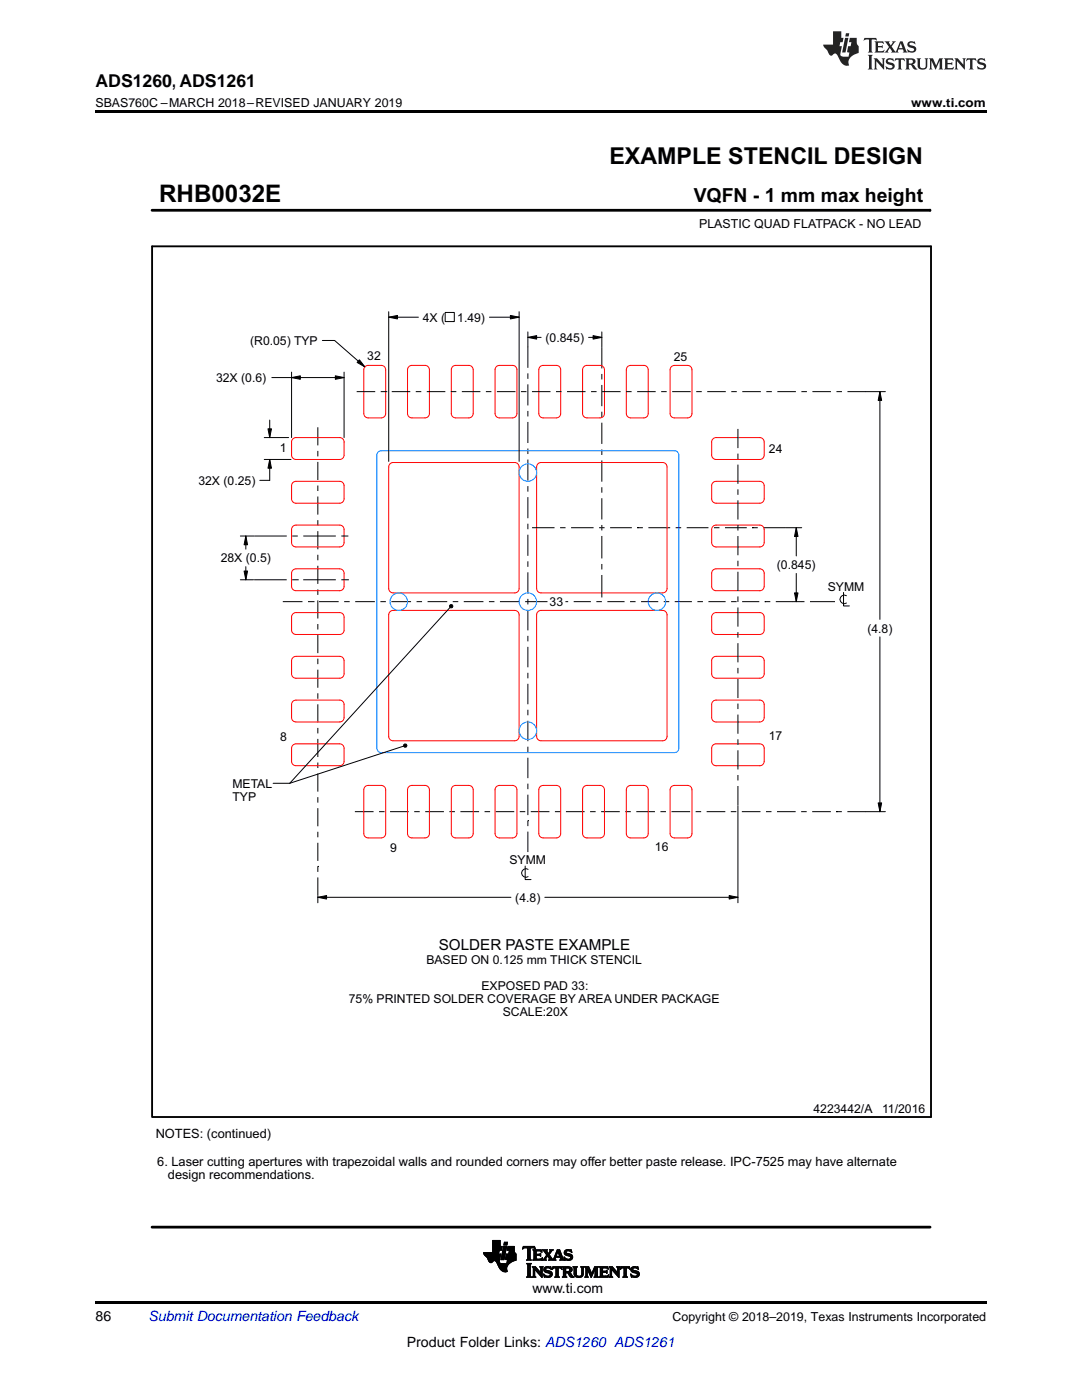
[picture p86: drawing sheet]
<svg xmlns="http://www.w3.org/2000/svg" width="216mm" height="279mm" viewBox="0 0 216 279" stroke-linecap="round" stroke-linejoin="round" font-family="sans-serif">
<defs><g id="words">
<text font-size="4.8" x="31.7" y="40.2">RHB0032E</text>
<text font-size="4.6" x="121.6" y="32.8">EXAMPLE STENCIL DESIGN</text>
<text font-size="3.9" x="138.4" y="40.2">VQFN - 1 mm max height</text>
<text font-size="3.5" x="19" y="17.3">ADS1260, ADS1261</text>
<text font-size="3" x="87.6" y="189.6">SOLDER PASTE EXAMPLE</text>
<g font-size="2.8">
<text x="106.3" y="258">www.ti.com</text>
<text x="19" y="263.6">86</text>
<text x="81.2" y="268.9">Product Folder Links: ADS1260 ADS1261</text>
</g>
<text font-size="2.8" fill="#0000c8" x="29.6" y="263.6">Submit Documentation Feedback</text>
<g font-size="2.6">
<text x="31.1" y="227.1">NOTES: (continued)</text>
<text x="31.4" y="232.6">6. Laser cutting apertures with trapezoidal walls and rounded corners may offer better paste release. IPC-7525 may have alternate</text>
<text x="33.5" y="235.4">design recommendations.</text>
</g>
<g font-size="2.5">
<text x="19" y="21.4">SBAS760C –MARCH 2018–REVISED JANUARY 2019</text>
<text x="181.8" y="21.4">www.ti.com</text>
<text x="139.5" y="45.5">PLASTIC QUAD FLATPACK - NO LEAD</text>
<text x="134.2" y="263.6">Copyright © 2018–2019, Texas Instruments Incorporated</text>
</g>
<g font-size="2.4">
<text x="84.4" y="64.2">4X (</text>
<text x="91.2" y="64.2">1.49)</text>
<text x="49.9" y="68.8">(R0.05) TYP</text>
<text x="73.3" y="71.8">32</text>
<text x="108.8" y="68.2">(0.845)</text>
<text x="134.5" y="72">25</text>
<text x="43.1" y="76.2">32X (0.6)</text>
<text x="55.8" y="90.3">1</text>
<text x="153.4" y="90.4">24</text>
<text x="39.6" y="96.7">32X (0.25)</text>
<text x="44" y="112.2">28X (0.5)</text>
<text x="155" y="113.6">(0.845)</text>
<text x="165.2" y="117.9">SYMM</text>
<text x="109.7" y="120.9">33</text>
<text x="173.1" y="126.2">(4.8)</text>
<text x="55.9" y="147.9">8</text>
<text x="153.4" y="147.8">17</text>
<text x="46.4" y="157.2">METAL</text>
<text x="46.4" y="159.8">TYP</text>
<text x="77.8" y="170">9</text>
<text x="101.6" y="172.5">SYMM</text>
<text x="130.7" y="169.9">16</text>
<text x="102.8" y="180">(4.8)</text>
<text x="85.1" y="192.3">BASED ON 0.125 mm THICK STENCIL</text>
<text x="96.1" y="197.5">EXPOSED PAD 33:</text>
<text x="69.6" y="200.1">75% PRINTED SOLDER COVERAGE BY AREA UNDER PACKAGE</text>
<text x="100.3" y="202.8">SCALE:20X</text>
<text x="162.3" y="222.1">4223442/A</text>
<text x="176" y="222.1">11/2016</text>
</g>
</g></defs>
<g fill="#000">
<path d="M19 22h177.8v.5h-177.8zM58.2 75.4l1.7-.4v.7zM66.9 75l1.8 .4-1.8 .3zM71.7 71.8l1.1 1.4-1.5-.9zM77.6 63.3l1.7-.3v.7zM101.8 63l1.8 .3-1.8 .4zM105.3 67.3l1.8-.3v.7zM118.3 67l1.8 .3-1.8 .4zM175.6 78.2l.3 1.7h-.7zM53.8 91.7l.4 1.7h-.7zM53.5 85.6h.7l-.4 1.7zM49.1 107l.3 1.7h-.7z"/>
<path d="M48.7 114h.7l-.3 1.7zM158.9 105.3l.3 1.8h-.7zM89.7 120.8l.3-.2 .2 .1 .2 .3-.2 .3h-.2l-.3-.2zM158.5 118.3h.7l-.3 1.8zM80.5 148.6l.3-.1h.3l.1 .3-.1 .3h-.3l-.3-.1zM63.4 179.1l1.8-.4v.7zM145.5 178.7l1.7 .4-1.7 .3zM175.2 160.2h.7l-.3 1.8zM19 259.7h177.8v.5h-177.8z"/>
</g>
<g fill="none" stroke="#000" stroke-width=".2">
<path d="M30.3 42h155.3M185.6 41.7v.5M54.2 75.4h14.5M58.2 75.4l1.7-.4v.7zM58.2 74.3v13M64.3 67.9h2.5l6 5.3M66.9 75l1.8 .4-1.8 .3zM68.7 74.3v13M71.2 78.2h3.7M71.7 71.8l1.1 1.4-1.5-.9zM76 78.2h1.1M77.1 78.2h.1"/>
<path d="M77.6 63.3l1.7-.3v.7zM77.6 62.2v29.9M77.6 63.3h5.9M78.2 78.2h3.7M83 78.2h1.1M85.2 78.2h3.7M88.8 62.4h1.9v1.8h-1.9zM90 78.2h1.1M92.2 78.2h3.7M97 78.2h1.1M97.7 63.3h5.9M99.2 78.2h3.7"/>
<path d="M101.8 63l1.8 .3-1.8 .4zM103.6 62.2v29.9M103.9 78.2h1.1M105.3 67.3l1.8-.3v.7zM105.3 66.2v7.2M105.3 74.5v1.1M105.3 76.7v4.2M105.3 67.3h2.7M106.1 78.2h3.7M110.9 78.2h1.1M113.1 78.2h3.7M117.4 67.3h2.7"/>
<path d="M117.9 78.2h1.1M118.3 67l1.8 .3-1.8 .4zM120.1 66.2v3M120.1 69.3v4.2M120.1 74.6v1.1M120.1 76.8v4.3M120.1 78.2h3.7M124.9 78.2h1.1M127.1 78.2h3.7M131.9 78.2h1.1M134.1 78.2h3.7M138.9 78.2h1.1"/>
<path d="M141.1 78.2h3.7M145.9 78.2h1.1M148.1 78.2h3.7M152.9 78.2h1.1M155.1 78.2h3.7M159.9 78.2h1.1M162.1 78.2h3.7M166.9 78.2h1.1M169.1 78.2h7.6M175.6 78.2l.3 1.7h-.7zM175.6 78.2v45.4M52.7 91.7h5.4"/>
<path d="M52.7 87.3h4.9M53.5 85.6h.7l-.4 1.7zM53.8 91.7l.4 1.7h-.7zM53.8 83.8v3.5M53.8 91.7v4.2h-2M63.4 85.3v3.6M63.4 90v1.1M63.4 92.2v3.6M63.4 96.9v1.1M63.4 99.1v3.6M105.3 82v1.1M105.3 84.2v4.2"/>
<path d="M105.3 89.5v1.1M105.3 91.7v4.2M105.3 97v1.1M105.3 99.2v4.2M120.1 82.2v1.1M120.1 84.4v4.2M120.1 89.7v1.1M120.1 91.9v4.2M120.1 97.2v1.1M120.1 99.4v4.3M147.2 85.6v3.8M147.2 90.5v1.1"/>
<path d="M147.2 92.7v3.9M147.2 97.7v1.1M147.2 99.9v3.8M48 115.7h2.6M48 107h2.6M48.7 114h.7l-.3 1.7zM49.1 107l.3 1.7h-.7zM49.1 107v2.6M49.1 113.1v2.6M50.7 115.7h6.5M50.7 107h6.5M58.3 115.7h1.1"/>
<path d="M58.3 107h1.1M59.4 115.7h.1M60.5 115.7h6.5M60.5 107h6.5M63.4 103.8v1.1M63.4 106v3.6M63.4 110.7v1.1M63.4 112.9v3.6M63.4 117.6v1.1M63.4 119.8v3.6M68.1 115.7h1.5M68.1 107h1.4"/>
<path d="M105.3 104.5v1.1M105.3 106.7v4.2M105.3 112v1.1M105.3 114.2v4.2M105.3 119.5v1.1M106.2 105.3h4.5M111.8 105.3h1.1M114 105.3h4.4M119.5 105.3h1.1M120.1 104.8v1.1M120.1 107v4.5M120.1 112.6v1"/>
<path d="M120.1 114.7v4.5M121.7 105.3h4.4M127.2 105.3h.1M127.2 105.3h1.1M129.4 105.3h4.3M134.8 105.3h1.1M137 105.3h4.4M142.5 105.3h1.1M144.7 105.3h4.3M147.2 104.8v1.1M147.2 107v3.8M147.2 111.9v1.1"/>
<path d="M147.2 114.1v3.8M147.2 119v1.1M150.1 105.3h.1M150.1 105.3h1.1M152.3 105.3h7.7M158.5 118.3h.7l-.3 1.8zM158.9 105.3l.3 1.8h-.7zM158.9 105.3v5.6M158.9 114.4v5.7M168.3 118.2v2.7h1.2M168.9 118.9a.86 .86 0 0 0-1.3 .7 .86 .86 0 0 0 1.3 .7M56.4 120.1h4"/>
<path d="M61.5 120.1h1.1M62.6 120.1h.1M63.4 124.5v1.1M63.4 126.7v3.6M63.4 131.4v1.1M63.4 133.6v3.7M63.4 138.4v1.1M63.7 120.1h3.9M68.7 120.1h1.1M70.9 120.1h3.9M75.9 120.1h1.1M78.1 120.1h3.9"/>
<path d="M83.1 120.1h1.1M85.3 120.1h3.9M89.7 120.8l.3-.2 .2 .1 .2 .3-.2 .3h-.2l-.3-.2zM89.8 121.2l-32 35.1M90.3 120.1h1.1M92.5 120.1h4M97.6 120.1h1.1M99.8 120.1h3.9M104.8 120.1h4.4M105.3 121.7v4.1M105.3 126.9v1.1M105.3 129.1v4.1"/>
<path d="M105.3 134.3v1.1M105.3 136.5v4M112.8 120.1h.6M114.5 120.1h3.4M119 120.1h1.1M121.2 120.1h3.4M125.7 120.1h1.1M127.9 120.1h3.4M132.4 120.1h1.1M134.6 120.1h3.5M139.2 120.1h1.1M141.4 120.1h3.4"/>
<path d="M145.9 120.1h1.1M147.2 121.2v3.9M147.2 126.2v1.1M147.2 128.4v3.8M147.2 133.3v1.1M147.2 135.5v3.8M148.1 120.1h3.4M152.6 120.1h.1M152.6 120.1h1.1M154.8 120.1h5.7M161.6 120.1h5M175.6 127.1v34.9"/>
<path d="M54.5 156.3h3.3M63.4 140.6v3.6M63.4 145.3v1.1M63.4 147.5v3.6M63.4 152.2v1.1M63.4 154.4v3.6M63.4 159.1v1.1M80.5 148.9l-22.7 7.4M80.5 148.6l.3-.1h.3l.1 .3-.1 .3h-.3l-.3-.1zM105.3 141.6v1.1M105.3 143.8v4.1M105.3 149v1.1"/>
<path d="M105.3 151.2v4.1M105.3 156.4v1.1M105.3 158.6v4.1M147.2 140.4v1.1M147.2 142.6v3.8M147.2 147.5v1.1M147.2 149.7v3.9M147.2 154.7v1.1M147.2 156.9v3.8M63.4 179.1l1.8-.4v.7zM63.4 172.9h.1M63.4 161.3v3.6"/>
<path d="M63.4 166v1.1M63.4 168.2v3.6M63.4 172.9v1.1M63.4 175.1v3.6M63.4 178.8v1.4M63.4 179.1h38.6M70.8 162h3.7M75.6 162h1.1M77.8 162h3.8M82.7 162h1.1M84.9 162h3.7M89.7 162h1.1"/>
<path d="M91.9 162h3.7M96.7 162h1.1M98.9 162h3.7M103.7 162h1.1M104.8 172.8v2.7h1.2M105.3 163.8h.1M105.3 163.8v1.1M105.3 166v4M105.4 173.5a.86 .86 0 0 0-1.3 .7 .86 .86 0 0 0 1.3 .8M105.9 162h3.7M108.7 179.1h38.5M110.7 162h1.1"/>
<path d="M112.9 162h3.8M117.7 162h1.1M119.9 162h3.8M124.8 162h1.1M127 162h3.7M131.8 162h1.1M134 162h3.7M138.8 162h1.1M141 162h3.7M145.5 178.7l1.7 .4-1.7 .3zM145.8 162h1.1M147.2 160.8v19.4"/>
<path d="M148 162h3.7M152.8 162h1.1M155 162h3.8M159.9 162h1.1M162.1 162h3.7M166.9 162h.1M166.9 162h1.1M169.1 162h7.6M175.2 160.2h.7l-.3 1.8zM96.5 250h3M96.5 250.1h3M96.5 250.2h3"/>
<path d="M96.6 250.2h2.9M96.6 250.3h3.3M96.6 250.4h3.3M96.7 250.4h3.2M96.7 250.5h3.2M96.8 250.6h3M96.9 250.7h2.9M97 250.8h2.8M97.1 250.9h2.7M97.2 250.9h2.6M97.2 251h2.6M97.3 251.1h2.4"/>
<path d="M97.3 251.2h2.4M97.4 251.3h2.3M97.4 251.4h2.3M97.4 251.5h2.3M97.5 251.6h2.1M97.5 251.6h1M97.5 251.7h.9M97.6 251.8h.7M97.7 251.9h.5M97.8 252h.3M98.3 249.9h1.2M98.3 249.8h1.3"/>
<path d="M98.3 249.7h1.3M98.3 249.6h1.3M98.3 248.7h1.9l-.1 .8h-1.8M98.3 249.5h1.8M98.3 249.4h1.8M98.3 249.3h1.8M98.3 249.2h1.8M98.3 249.1h1.8M98.3 249h1.9M98.3 248.9h1.9M98.3 248.8h1.9M98.3 248.6h1.5"/>
<path d="M98.3 248.5h1.5M98.3 248.4h1.5M98.3 248.3h1.5M98.3 248.2h1.5M98.3 248.1h1.5M98.3 248h1.5M98.3 247.9h1.5M98.3 247.8h1.5M98.3 247.7h1.5M98.3 247.6h1.5M98.8 251.6h.8M98.9 251.7h.7"/>
<path d="M99 251.8h.6M99.1 251.9h.5M99.1 252h.6M99.2 252h.5M99.2 252.1h.6M99.2 252.2h1M99.3 252.2h2.2M99.3 252.3h2.2M99.3 252.4h2.1M99.4 252.5h2M99.4 252.5h1.9M99.4 252.6h1.9"/>
<path d="M99.5 252.7h1.7M99.5 252.8h1.7M99.6 252.9h1.5M99.6 249.5l-.1 .8h.4l-.3 1.3M99.6 251.6l.1 .4 .2 .1 1.7 .1M99.6 253h1.5M99.7 253.1h1.4M99.8 253.2h1.3M99.8 248.7v-1.1h-1.5v2.4M99.8 253.3h1.3M99.9 253.4h1.2M100 251.3h.6"/>
<path d="M100 251.2h.6M100 251.1h.6M100 253.5h1.1M100 251h.6M100.1 250.9h.6M100.1 250.8h.6M100.1 250.7h.6M100.1 253.6h1.1M100.1 250.6h.6M100.1 250.5h.6M100.1 250.4h.7M100.2 250.4h.6"/>
<path d="M100.2 250.3h.6M100.2 250.2h.6M100.2 253.6h1M100.2 250.1h.6M100.2 250h.6M100.2 250h.7M100.3 249.9h.6M100.3 249.8h.6M100.3 249.7h.6M100.3 253.7h.9M100.3 249.6h.6M100.3 249.5h.6"/>
<path d="M100.4 249.4h.6M100.4 249.3h.6M100.4 249.2h.6M100.4 249.1h.6M100.4 249h.6M100.5 248.9h.6M100.5 253.8h.7M100.5 248.8h.6M100.5 248.7h.6l-.5 2.7h-.6zM100.5 248.4h.7M100.6 248.4h.6M100.6 248.3h.6"/>
<path d="M100.6 248.2h.6M100.6 248.1h.6M100.6 248h.6M100.6 247.9h.7l-.2 .6h-.6zM100.8 253.8h.1M100.9 251.3h2.1M100.9 251.2h2.1M100.9 251.1h2.1M100.9 251.1v.3h.4M100.9 251h2.1M100.9 250.9h2.1M101 250.8h2"/>
<path d="M101 250.7h2M101 250.6h2M101 250.5h2M101 250.4h2M101 250.3h2M101.1 252.1h.6M101.2 252h.6M101.2 252h.7M101.2 251.9h.8M101.2 251.8h.9M101.2 251.8h1M101.2 249.5h1.4"/>
<path d="M101.2 251.7h1.2M101.2 249.4h1.4M101.2 251.6h1.4M101.2 249.3h1.4M101.2 251.6h1.6M101.3 249.3h1.3M101.3 251.5h1.7M101.3 249.2h1.3M101.3 251.4h1.7M101.3 251.4l-.2 .8M101.3 249.1h1.3M101.3 249h1.3"/>
<path d="M101.3 248.9h1.3M101.4 248.8h1.2M101.4 248.7h1.2v.8h-1.4zM101.5 250.2h1.5M101.5 250.2h1.4M101.5 250.1h1.3M101.6 250h1.2M101.6 250h1.1M101.6 249.9h1.1M101.6 249.8h1.1M101.6 249.8h1M101.6 249.7h1"/>
<path d="M101.6 249.6h1M101.7 249.5l-.2 .8h-.4l-.2 .8M102.6 249.5l.1 .5 .3 .2v1.3l-.9 .3-.7 .6-.3 .6 .1 .8h-.2h-.5l-.6-.4-1.1-1.8h-.3l-.5 .4-.3-.1-.5-.9-.6-.6-.1-.4h3M104.3 249.2h.1M104.3 249.1h.2M104.3 249h2.4M104.4 248.9h2.3M104.4 248.8h2.3M105.1 251.4h.9M105.1 254.9h.9M105.2 252.2h.8M105.2 251.4h.6"/>
<path d="M105.2 254.8h.7M105.3 249.1h.5M105.3 252.3h.5M105.3 251.3h.5M105.3 251.2l-.2 .2M105.3 251.2h.5M105.3 251.1h.5M105.3 251h.5M105.3 250.9h.5M105.3 250.8h.5M105.3 250.7h.5M105.3 250.6h.5"/>
<path d="M105.3 250.5h.5M105.3 250.4h.5M105.3 250.3h.5M105.3 250.2h.5M105.3 250.1h.5M105.3 250h.5M105.3 249.9h.5M105.3 249.8h.5M105.3 249.7h.5M105.3 249.6h.5M105.3 249.5h.5M105.3 249.4h.5"/>
<path d="M105.3 249.3h.5M105.3 249.2h.5M105.3 254.7h.5M105.3 252.4h.5M105.3 254.6h.5M105.3 254.6v-2.2l-.2-.3h.9l-.2 .3v2.2M105.3 254.6l-.2 .2M105.3 254.5h.5M105.3 254.4h.5M105.3 254.3h.5M105.3 254.2h.5M105.3 254.1h.5"/>
<path d="M105.3 254h.5M105.3 253.9h.5M105.3 253.8h.5M105.3 253.7h.5M105.3 253.6h.5M105.3 253.5h.5M105.3 253.4h.5M105.3 253.3h.5M105.3 253.2h.5M105.3 253.1h.5M105.3 253h.5M105.3 252.9h.5"/>
<path d="M105.3 252.8h.5M105.3 252.7h.5M105.3 252.6h.5M105.3 252.5h.5M105.8 251.2v-2.1h.6l.4 .2-.1-.6h-2.3l-.1 .6 .4-.2h.6v2.1M105.8 251.2l.2 .2M105.8 254.6l.2 .2M106 254.8h-.9M106.2 254.9h.7M106.3 252.9h.6M106.3 251.4h1.8M106.4 254.8h.4"/>
<path d="M106.4 253h.6M106.4 254.7h.3M106.4 249.5h1.6M106.4 253.1h.7M106.4 254.6v-1.5l-.2-.3h.7l1 1.2v-1l-.2-.2h.7l-.2 .3v1.8l-1.5-1.6v1.3M106.4 254.6l-.2 .2M106.4 254.6h.3M106.4 254.5h.3M106.4 254.4h.3M106.4 254.3h.3M106.4 254.2h.3M106.4 254.1h.3"/>
<path d="M106.4 254h.3M106.4 253.9h.3M106.4 253.8h.3M106.4 253.7h.3M106.4 253.6h.3M106.4 253.5h.3M106.4 253.4h.3M106.4 253.3h.9M106.4 253.2h.8M106.5 251.4h1.6M106.5 249.6h1.6M106.5 251.3h.5"/>
<path d="M106.5 249.7h.5M106.5 249.7l-.2-.3h1.7l.2 .5M106.5 251.2l-.2 .2M106.5 250.3h1.1l.3-.2v.6l-.2-.2h-.7v.8l.8-.1 .5-.2-.2 .5-1.8-.1M106.5 251.2h.5M106.5 251.1h.5M106.5 251h.5M106.5 250.9h.5M106.5 250.8h.5M106.5 250.7h.5M106.5 250.6h.5M106.5 250.5h1.4"/>
<path d="M106.5 250.4h1.4M106.5 250.2h.5M106.5 250.1h.5M106.5 250h.5M106.5 249.9h.5M106.5 249.8h.5M106.5 249.7v1.5M106.6 249.1h.2M106.7 254.6l.2 .2M106.7 249.2h.1M106.8 253.4h.6M106.9 253.5h.6"/>
<path d="M106.9 254.8h-.7M106.9 253.6h.6M107 249.8l.1-.1h.5l.6 .2M107 249.8v.5M107 253.7h.6M107.1 253.8h.6M107.2 253.9h.6M107.3 254h.9M107.4 254.1h.8M107.5 254.2h.7M107.5 254.3h.7M107.6 254.4h.6"/>
<path d="M107.7 250.3h.2M107.7 254.5h.5M107.7 250.6h.2M107.8 251.3h.4M107.8 250.2h.1M107.8 254.6h.4M107.8 250.7h.1M107.8 249.7h.3M107.8 252.9h.5M107.9 254.7h.3M107.9 253h.3M107.9 253.1h.3"/>
<path d="M107.9 253.9h.3M107.9 253.8h.3M107.9 253.7h.3M107.9 253.6h.3M107.9 253.5h.3M107.9 253.4h.3M107.9 253.3h.3M107.9 253.2h.3M108 254.8h.2M108 249.8h.1M108 251.2h.2M108.1 254.9h.1"/>
<path d="M108.1 249.9h.1M108.2 251.1h.1M108.2 251.4h.8M108.3 249.5h.9M108.4 251.4h.4M108.4 254.3l.8 .4 .6-.2-.1-.3-.9-.3-.3-.3 .2-.6 .6-.2 .4 .1 .2-.1 .2 .5-.9-.3-.3 .1v.3l1.1 .4 .2 .5M108.4 254.3l.2 .6 .2-.1 .5 .2 .7-.2 .2-.5M108.5 254.3h.1M108.5 249.6h.6M108.5 254.4h.1M108.5 254.5h.2M108.5 253.4h.4"/>
<path d="M108.5 253.3h.4M108.5 253.5h.5M108.5 251.3h.4M108.5 254.6h.4M108.5 253.2h.4M108.5 253.6h.9M108.5 249.7h.6M108.6 254.7h.6M108.6 253.1h.4M108.6 254.8h1.4M108.6 253.7h1.2M108.6 251.2l-.4 .2"/>
<path d="M108.6 251.2h.3M108.6 254.9h.1M108.6 249.8h.6M108.6 253h1.4M108.7 251.1h.3M108.7 253.8h1.3M108.7 249.9h.5M108.7 252.9h1.2M108.7 251h.3M108.8 250h.5M108.8 250.9h.3M108.8 250.1h.6"/>
<path d="M108.8 253.9h1.3M108.9 250.8h.3M108.9 250.2h.8M108.9 254.9h.9M108.9 252.8h.7M108.9 250.7h.9M109 250.3h.7M109 250.6h.7M109 250.4h.6M109.1 250.5h.5M109.1 250.5l-.5 .7M109.1 254h1"/>
<path d="M109.1 249.7v-.1l.1-.2h-1l.9 1.1M109.1 249.7l.3 .5 .4-.6-.2-.2h.8l-.8 1M109.3 250.8h.6M109.4 250.9h.5M109.5 254.7h.6M109.5 251h.5M109.5 251.4h1.4M109.5 250.1h.3M109.5 251.1h.6M109.5 254.1h.7M109.6 250h.3M109.6 250.4l.7 1 .2-.3"/>
<path d="M109.6 251.2h.5M109.6 251.2l-.4-.5-.3 .6 .1 .1M109.6 251.2l.1 .2h-.2M109.6 249.9h.3M109.6 253.1h.4M109.7 251.3h.5M109.7 251.4h.6M109.7 254.6h.4M109.7 249.8h.3M109.7 254.2h.5M109.7 249.5h.6M109.8 254.5h.4"/>
<path d="M109.8 249.7h.3M109.8 254.3h.4M109.8 254.4h.4M109.8 249.6h.4M109.8 253.2h.2M109.9 253.3h.1M110.2 253.3h.1M110.2 253.2h.1M110.2 253.1h.3M110.3 253h1.8M110.3 252.9h1.7M110.3 252.8h1.7l.1 .6-.3-.3h-.4v1.5"/>
<path d="M110.3 252.8l-.1 .6 .3-.3h.4v1.5M110.4 251.4h.4M110.5 251.3h.3M110.5 251.2h.3M110.5 251.1l.7-1.7h.5l.7 1.8 .2 .2M110.5 251.1h.3M110.6 251h.3M110.6 250.9h1.6M110.7 250.8h1.5M110.7 250.7h1.5M110.7 254.9h.9M110.7 250.6h.3"/>
<path d="M110.8 250.5h.3M110.8 251.2v.2h.1M110.8 251.2l.1-.3h.9v.3M110.8 250.4h.3M110.9 250.3h.2M110.9 254.8h.5M110.9 250.2h.3M110.9 254.7h.5M110.9 253.1h.5M110.9 250.1h.3M110.9 254.6h.5M110.9 254.6l-.2 .2"/>
<path d="M110.9 254.5h.5M110.9 254.4h.5M110.9 254.3h.5M110.9 254.2h.5M110.9 254.1h.5M110.9 254h.5M110.9 253.9h.5M110.9 253.8h.5M110.9 253.7h.5M110.9 253.6h.5M110.9 253.5h.5M110.9 253.4h.5"/>
<path d="M110.9 253.3h.5M110.9 253.2h.5M111 250h.2M111 250.7l.3-.9 .4 .9M111 249.9h.3M111 249.8h.8M111.1 249.7h.7M111.1 249.6h.6M111.2 249.5h.5M111.4 249.9h.5M111.4 254.6l.2 .2M111.4 250h.5"/>
<path d="M111.4 250.1h.5M111.5 250.2h.5M111.5 250.3h.5M111.5 250.4h.5M111.6 250.5h.5M111.6 254.8h-.9M111.6 250.6h.5M111.7 251.4h.9M111.8 251h.5M111.8 251.1h.5M111.8 251.2h.5M111.8 251.2l-.1 .2"/>
<path d="M111.9 253.1h.2M111.9 251.4h.6M111.9 251.3h.5M112 253.2h.1M112.1 253.3h.1M112.2 254.9h.9M112.3 252.9h1.6M112.4 254.8h.5M112.4 253h1.6M112.4 254.7h.5M112.4 253.1h.5M112.4 254.6l-.2 .2"/>
<path d="M112.4 254.6h.5M112.4 254.5h.5M112.4 254.4h.5M112.4 254.3h.5M112.4 254.2h.5M112.4 254.1h.5M112.4 254h1.3M112.4 253.9h1.4M112.4 253.8h1.6M112.4 253.7h.5M112.4 253.6h.5M112.4 253.5h.5"/>
<path d="M112.4 253.4h.5M112.4 253.3h.5M112.4 253.2h.5M112.5 251h.2M112.6 251.1h.2M112.6 250h.4M112.6 250.1h.5M112.6 249.9h.4M112.6 251.2h.3M112.6 250.2h.8M112.6 249.8h.4M112.6 251.3h.6"/>
<path d="M112.6 250.3h1.2M112.6 251.4h1.5M112.7 249.7h.4M112.7 251.4h.1M112.7 250.4h1.3M112.7 249.6h1.3M112.7 249.6l.5-.2h.8l.1 .6-.7-.4-.3 .1-.1 .2 .1 .2 1.1 .4 .1 .5-.3 .4-.5 .1-.6-.1-.2 .1-.2-.6 .8 .4 .4-.1 .2-.2-.2-.3-1-.4-.1-.4zM112.8 250.5h1.3M112.9 249.5h1.1M112.9 254.6l.2 .2M112.9 254.6v-.6h.3l.7 .9h.6M112.9 253.2l.1-.1 .6 .1v.4l-.4 .2"/>
<path d="M112.9 253.2v.6M112.9 251.4h1M113.1 250.6h1.1M113.1 249.4h.5M113.1 254.8h-.9M113.3 251.5h.3M113.3 252.8l.6 .1 .2 .3v.5l-.5 .2M113.3 254.1h.5M113.4 254.2h.5M113.5 254.3h.5M113.5 254.4h.6M113.5 250.7h.7"/>
<path d="M113.5 253.1h.6M113.5 253.7h.6M113.6 254.5h.5M113.6 252.8h-1.4l.2 .3v1.5M113.6 254l.9 .9M113.6 253.9v.1M113.6 254.6h.6M113.6 253.2h.5M113.6 253.6h.5M113.6 251.3h.6M113.6 253.5h.5M113.6 253.3h.6"/>
<path d="M113.7 249.7h.4M113.7 253.4h.5M113.7 254.7h.6M113.8 254.8h.6M113.8 250.8h.5M113.8 251.2h.4M113.8 250.9h.5M113.8 251.1h.5M113.9 249.8h.2M113.9 251h.4M113.9 254.9h.6M114 249.9h.1"/>
<path d="M114.1 250h.1M114.5 252.9h.6M114.5 253h.5M114.5 253.1h.5M114.5 254.2h.5M114.5 254.1h.5M114.5 254h.5M114.5 253.9h.5M114.5 253.8h.5M114.5 253.7h.5M114.5 253.6h.5M114.5 253.5h.5"/>
<path d="M114.5 253.4h.5M114.5 253.3h.5M114.5 253.2h.5M114.6 254.3h.4M114.6 254.4h.4M114.6 254.5h.5M114.6 254.6h.5M114.7 254.7h.7M114.8 254.8h1.4M115 254.2l.1 .4 .5 .1 .4-.1 .1-.4M115 254.2v-1.2l.2-.2h-.9l.2 .3v1.1M115 254.9h1"/>
<path d="M115.7 254.7h.6M116 254.6h.3M116 252.9h.5M116 254.5h.3M116.1 254.4h.3M116.1 253h.3M116.1 254.3h.3M116.1 253.1h.3M116.1 254.2v-1.1l-.2-.3h.7l-.2 .2v1.2M116.1 254.2h.3M116.1 254.1h.3M116.1 254h.3"/>
<path d="M116.1 253.9h.3M116.1 253.8h.3M116.1 253.7h.3M116.1 253.6h.3M116.1 253.5h.3M116.1 253.4h.3M116.1 253.3h.3M116.1 253.2h.3M116.4 254.2l-.2 .6-.7 .2-.7-.2-.3-.6M116.7 254.9h.7M116.8 252.9h.7M116.8 254.8h.4"/>
<path d="M116.9 253h.7M116.9 254.7h.3M116.9 253.1h.7M116.9 254.6h.3M116.9 254.6v-1.5l-.2-.3h.8l.6 1.4 .6-1.4h.7l-.2 .3v1.5M116.9 254.6l-.2 .2M116.9 254.5h.3M116.9 254.4h.3M116.9 254.3h.3M116.9 254.2h.3M116.9 254.1h.3M116.9 254h.3"/>
<path d="M116.9 253.9h.3M116.9 253.8h.3M116.9 253.7h.3M116.9 253.6h.3M116.9 253.5h.3M116.9 253.4h.3M116.9 253.3h.8M116.9 253.2h.7M117.2 254.6l.2 .2M117.2 254.6v-1.4l.8 1.7 .7-1.7v1.4M117.2 253.4h.5M117.3 253.5h.5"/>
<path d="M117.3 253.6h.5M117.4 254.8h-.7M117.4 253.7h.5M117.4 253.8h.5M117.5 253.9h.4M117.5 254h.5M117.6 254.1h.4M117.6 254.2h.7M117.6 254.3h.7M117.7 254.4h.5M117.7 254.5h.5M117.8 254.6h.4"/>
<path d="M117.8 254.7h.3M117.9 254.8h.2M117.9 254.9h.1M118.1 254.1h.3M118.2 254h.2M118.2 253.9h.3M118.2 253.8h.3M118.3 253.7h.2M118.3 253.6h.3M118.4 253.5h.2M118.4 253.4h.3M118.4 253.3h.8"/>
<path d="M118.5 253.2h.7M118.5 253.1h.7M118.5 254.9h.9M118.6 253h.6M118.6 252.9h.7M118.7 254.8h.6M118.7 254.7h.5M118.7 254.6h.5M118.7 254.6l-.2 .2M118.7 254.5h.5M118.7 254.4h.5M118.7 254.3h.5"/>
<path d="M118.7 254.2h.5M118.7 254.1h.5M118.7 254h.5M118.7 253.9h.5M118.7 253.8h.5M118.7 253.7h.5M118.7 253.6h.5M118.7 253.5h.5M118.7 253.4h.5M119.2 254.6l.2 .2M119.4 254.8h-.9M119.6 254.9h1.7"/>
<path d="M119.7 252.9h1.6M119.7 254.8h1.7M119.8 253h1.5M119.8 254.7h1.6M119.8 253.1h.4M119.8 254.6h.4M119.8 254.5h.4M119.8 254.4h.4M119.8 254.3h.4M119.8 254.2h.4M119.8 254.1h.4M119.8 254h.4"/>
<path d="M119.8 253.9h1.3M119.8 253.8h1.3M119.8 253.7h1.3M119.8 253.6h.4M119.8 253.5h.4M119.8 253.4h.4M119.8 253.3h.4M119.8 253.2h.4M119.8 254.6l-.2 .2M120.2 253.9v.7l.2 .1M121 254h.1M121 253.6h.1"/>
<path d="M121.1 253.1h.2M121.2 254.6h.2M121.2 253.2h.2M121.3 253.3h.1M121.3 253.3l-.3-.2h-.7l-.1 .6h.7l.2-.2v.6l-.3-.2M121.3 253.3l-.1-.5h-1.6l.2 .3v1.5M121.4 254.5h.1M121.4 254.4h.1M121.4 254.4l-.5 .3M121.4 254.4l-.1 .5-1.7-.1M121.6 254.9h.7M121.6 252.9h.7"/>
<path d="M121.7 254.8h.4M121.7 253h.7M121.7 254.7h.4M121.8 253.1h.7M121.8 254.6h.2M121.8 254.6l-.2 .2M121.8 254.5h.2M121.8 254.4h.2M121.8 254.3h.2M121.8 254.2h.2M121.8 254.1h.2M121.8 254h.2"/>
<path d="M121.8 253.9h.2M121.8 253.8h.2M121.8 253.7h.2M121.8 253.6h.2M121.8 253.5h.2M121.8 253.4h.2M121.8 253.3h.8M121.8 253.2h.7M122 254.6l.3 .2M122 253.3v1.3M122.1 253.3l1.4 1.6v-1.8l.2-.3h-.6l.1 .2 .1 1M122.1 253.4h.6"/>
<path d="M122.2 252.8l1 1.2M122.2 252.8h-.6l.2 .3v1.5M122.2 253.5h.6M122.3 254.8h-.7M122.3 253.6h.6M122.4 253.7h.6M122.5 253.8h.6M122.5 253.9h.6M122.6 254h.9M122.7 254.1h.8M122.8 254.2h.7M122.9 254.3h.6"/>
<path d="M123 254.4h.5M123.1 254.5h.4M123.1 254.6h.4M123.2 252.9h.4M123.2 254.7h.3M123.2 253h.4M123.3 253.1h.2M123.3 253.9h.2M123.3 253.8h.2M123.3 253.7h.2M123.3 253.6h.2M123.3 253.5h.2"/>
<path d="M123.3 253.4h.2M123.3 253.3h.2M123.3 253.2h.2M123.3 254.8h.2M123.4 254.9h.1M123.8 253.3h.1M123.8 253.2h.1M123.8 253.1h.2M123.8 253h1.9M123.9 252.9h1.7M124.3 254.9h.9M124.5 254.8h.5"/>
<path d="M124.5 254.7h.5M124.5 253.1h.5M124.5 254.6v-1.5h-.4l-.3 .3 .1-.6h1.7l.1 .6-.3-.3h-.4v1.5M124.5 254.6l-.2 .2M124.5 254.6h.5M124.5 254.5h.5M124.5 254.4h.5M124.5 254.3h.5M124.5 254.2h.5M124.5 254.1h.5M124.5 254h.5M124.5 253.9h.5"/>
<path d="M124.5 253.8h.5M124.5 253.7h.5M124.5 253.6h.5M124.5 253.5h.5M124.5 253.4h.5M124.5 253.3h.5M124.5 253.2h.5M125 254.6l.2 .2M125.2 254.8h-.9M125.5 253.1h.2M125.6 253.2h.1M125.7 253.3h.1"/>
<path d="M125.8 254.3l.7 .4 .6-.2v-.3l-.9-.3-.3-.3 .1-.6 .7-.2 .4 .1 .2-.1 .1 .5-.8-.3-.3 .1v.3l1 .4 .3 .5M125.8 254.3l.2 .6 .2-.1 .5 .2 .6-.2 .3-.5M125.8 254.3h.1M125.8 254.4h.2M125.9 254.5h.2M125.9 253.4h.4M125.9 253.3h.4M125.9 253.5h.5M125.9 254.6h.4M125.9 253.2h.4M125.9 253.6h.9M125.9 254.7h.7"/>
<path d="M125.9 253.1h.5M126 254.8h1.3M126 253.7h1.2M126 254.9h.1M126 253h1.3M126 253.8h1.3M126.1 252.9h1.2M126.2 253.9h1.3M126.3 254.9h.9M126.3 252.8h.7M126.5 254h1M126.8 254.7h.6"/>
<path d="M126.9 254.1h.6M127 253.1h.4M127.1 254.6h.4M127.1 254.2h.5M127.1 254.5h.4M127.2 254.3h.4M127.2 254.4h.4M127.2 253.2h.2M127.3 253.3h.1"/>
</g>
<path d="M30.3 49.2h155.5v173.7h-155.5z" fill="none" stroke="#000" stroke-width=".38"/>
<path d="M30.3 42h155.3M30.3 244.9h155.3" fill="none" stroke="#000" stroke-width=".55"/>
<g fill="none" stroke="#f00" stroke-width=".2">
<path d="M72.8 73.2l.7-.3h2.6a.87 .87 0 0 1 .9 .9v8.7a.87 .87 0 0 1-.9 .9h-2.6a.87 .87 0 0 1-.9-.9v-8.7zM81.6 73.2l.6-.3h2.6a.87 .87 0 0 1 .9 .9v8.7a.87 .87 0 0 1-.9 .9h-2.6a.87 .87 0 0 1-.9-.9v-8.7zM90.3 73.2l.6-.3h2.6a.87 .87 0 0 1 .9 .9v8.7a.87 .87 0 0 1-.9 .9h-2.6a.87 .87 0 0 1-.8-.9v-8.7zM99 73.2l.7-.3h2.6a.87 .87 0 0 1 .8 .9v8.7a.87 .87 0 0 1-.8 .9h-2.6a.87 .87 0 0 1-.9-.9v-8.7zM107.8 73.2l.6-.3h2.6a.87 .87 0 0 1 .9 .9v8.7a.87 .87 0 0 1-.9 .9h-2.6a.87 .87 0 0 1-.9-.9v-8.7zM116.5 73.2l.6-.3h2.6a.87 .87 0 0 1 .9 .9v8.7a.87 .87 0 0 1-.9 .9h-2.6a.87 .87 0 0 1-.9-.9v-8.7zM125.2 73.2l.7-.3h2.6a.87 .87 0 0 1 .8 .9v8.7a.87 .87 0 0 1-.8 .9h-2.6a.87 .87 0 0 1-.9-.9v-8.7zM134 73.2l.6-.3h2.6a.87 .87 0 0 1 .9 .9v8.7a.87 .87 0 0 1-.9 .9h-2.6a.87 .87 0 0 1-.9-.9v-8.7zM58.4 96.3l.7-.2h8.7a.87 .87 0 0 1 .9 .8v2.7a.87 .87 0 0 1-.9 .8h-8.7a.87 .87 0 0 1-.9-.8v-2.7zM58.4 87.6l.7-.3h8.7a.87 .87 0 0 1 .9 .9v2.6a.87 .87 0 0 1-.9 .9h-8.7a.87 .87 0 0 1-.9-.9v-2.6zM77.8 92.6l.6-.3h24.3a.87 .87 0 0 1 .9 .9v24.3a.87 .87 0 0 1-.9 .8h-24.3a.87 .87 0 0 1-.8-.8v-24.3zM107.3 92.6l.7-.3h24.2a.87 .87 0 0 1 .9 .9v24.3a.87 .87 0 0 1-.9 .8h-24.2a.87 .87 0 0 1-.9-.8v-24.3z"/>
<path d="M142.3 96.3l.6-.2h8.7a.87 .87 0 0 1 .9 .8v2.7a.87 .87 0 0 1-.9 .8h-8.7a.87 .87 0 0 1-.9-.8v-2.7zM142.3 87.6l.6-.3h8.7a.87 .87 0 0 1 .9 .9v2.6a.87 .87 0 0 1-.9 .9h-8.7a.87 .87 0 0 1-.9-.9v-2.6zM58.4 113.8l.7-.3h8.7a.87 .87 0 0 1 .9 .9v2.6a.87 .87 0 0 1-.9 .9h-8.7a.87 .87 0 0 1-.9-.9v-2.6zM58.4 105l.7-.2h8.7a.87 .87 0 0 1 .9 .9v2.6a.87 .87 0 0 1-.9 .9h-8.7a.87 .87 0 0 1-.9-.9v-2.6zM142.3 113.8l.6-.3h8.7a.87 .87 0 0 1 .9 .9v2.6a.87 .87 0 0 1-.9 .9h-8.7a.87 .87 0 0 1-.9-.9v-2.6zM142.3 105l.6-.2h8.7a.87 .87 0 0 1 .9 .9v2.6a.87 .87 0 0 1-.9 .9h-8.7a.87 .87 0 0 1-.9-.9v-2.6zM58.4 140l.7-.3h8.7a.87 .87 0 0 1 .9 .9v2.6a.87 .87 0 0 1-.9 .9h-8.7a.87 .87 0 0 1-.9-.9v-2.6zM58.4 131.2l.7-.2h8.7a.87 .87 0 0 1 .9 .9v2.6a.87 .87 0 0 1-.9 .9h-8.7a.87 .87 0 0 1-.9-.9v-2.6zM58.4 122.5l.7-.2h8.7a.87 .87 0 0 1 .9 .8v2.6a.87 .87 0 0 1-.9 .9h-8.7a.87 .87 0 0 1-.9-.9v-2.6zM77.8 122.1l.6-.3h24.3a.87 .87 0 0 1 .9 .9v24.3a.87 .87 0 0 1-.9 .8h-24.3a.87 .87 0 0 1-.8-.8v-24.3zM107.3 122.1l.7-.3h24.2a.87 .87 0 0 1 .9 .9v24.3a.87 .87 0 0 1-.9 .8h-24.2a.87 .87 0 0 1-.9-.8v-24.3zM142.3 140l.6-.3h8.7a.87 .87 0 0 1 .9 .9v2.6a.87 .87 0 0 1-.9 .9h-8.7a.87 .87 0 0 1-.9-.9v-2.6z"/>
<path d="M142.3 131.2l.6-.2h8.7a.87 .87 0 0 1 .9 .9v2.6a.87 .87 0 0 1-.9 .9h-8.7a.87 .87 0 0 1-.9-.9v-2.6zM142.3 122.5l.6-.2h8.7a.87 .87 0 0 1 .9 .8v2.6a.87 .87 0 0 1-.9 .9h-8.7a.87 .87 0 0 1-.9-.9v-2.6zM58.4 148.7l.7-.2h8.7a.87 .87 0 0 1 .9 .8v2.6a.87 .87 0 0 1-.9 .9h-8.7a.87 .87 0 0 1-.9-.9v-2.6zM72.8 157l.7-.3h2.6a.87 .87 0 0 1 .9 .9v8.8a.87 .87 0 0 1-.9 .8h-2.6a.87 .87 0 0 1-.9-.8v-8.8zM81.6 157l.6-.3h2.6a.87 .87 0 0 1 .9 .9v8.8a.87 .87 0 0 1-.9 .8h-2.6a.87 .87 0 0 1-.9-.8v-8.8zM90.3 157l.6-.3h2.6a.87 .87 0 0 1 .9 .9v8.8a.87 .87 0 0 1-.9 .8h-2.6a.87 .87 0 0 1-.8-.8v-8.8zM99 157l.7-.3h2.6a.87 .87 0 0 1 .8 .9v8.8a.87 .87 0 0 1-.8 .8h-2.6a.87 .87 0 0 1-.9-.8v-8.8zM107.8 157l.6-.3h2.6a.87 .87 0 0 1 .9 .9v8.8a.87 .87 0 0 1-.9 .8h-2.6a.87 .87 0 0 1-.9-.8v-8.8zM116.5 157l.6-.3h2.6a.87 .87 0 0 1 .9 .9v8.8a.87 .87 0 0 1-.9 .8h-2.6a.87 .87 0 0 1-.9-.8v-8.8zM125.2 157l.7-.3h2.6a.87 .87 0 0 1 .8 .9v8.8a.87 .87 0 0 1-.8 .8h-2.6a.87 .87 0 0 1-.9-.8v-8.8zM134 157l.6-.3h2.6a.87 .87 0 0 1 .9 .9v8.8a.87 .87 0 0 1-.9 .8h-2.6a.87 .87 0 0 1-.9-.8v-8.8zM142.3 148.7l.6-.2h8.7a.87 .87 0 0 1 .9 .8v2.6a.87 .87 0 0 1-.9 .9h-8.7a.87 .87 0 0 1-.9-.9v-2.6z"/>
</g>
<g fill="none" stroke="#0080ff" stroke-width=".2">
<path d="M75.5 90.2l.6-.3h58.5a.87 .87 0 0 1 .9 .9v58.5a.87 .87 0 0 1-.9 .9h-58.5a.87 .87 0 0 1-.9-.9v-58.5z"/>
<circle cx="105.3" cy="94.3" r="1.75"/>
<circle cx="79.6" cy="120.1" r="1.75"/>
<circle cx="105.3" cy="120.1" r="1.75"/>
<circle cx="131.1" cy="120.1" r="1.75"/>
<circle cx="105.3" cy="145.8" r="1.75"/>
</g>
<g fill="#231f20">
<path d="M172.5 7.6l-.1 .5 .4-.2h.6v.1v2.1l-.2 .4h.9l-.2-.4v-2.1l.1-.1h.5l.5 .2-.2-.5zM174.5 8.3l.2 .3v1.5l-.2 .4h1.8l.2-.6a1.04 1.04 0 0 1-1.3 .2v-.7h.6l.3 .2v-.6l-.3 .2h-.6v-.6l.8-.1 .4 .3-.2-.5zM176.5 8.3l.9 1.1-.9 1.1h.8l-.2-.2 .4-.7 .5 .7-.2 .2h1.5l-.2-.2 .2-.4h.9l.1 .4-.2 .2h1l-.3-.3-.7-1.9h-.5l-.9 2-.8-1 .9-1h-.8l.1 .3-.4 .5-.3-.6 .1-.2zM179.7 8.6l.4 1h-.7zM181.3 8.4a.63 .63 0 0 0-.2 .7 .63 .63 0 0 0 .6 .4l.6 .2 .1 .2a.75 .75 0 0 1-.7 .4 .75 .75 0 0 1-.6-.5l.1 .7 .1-.1a1.11 1.11 0 0 0 1.5-.6 1.13 1.13 0 0 0-1.2-.8l-.1-.4a1.04 1.04 0 0 1 1.2 .2l-.2-.5-.2 .1-.4-.2zM173.2 10.9l.2 .4v2.2l-.2 .4h1l-.3-.4v-2.2l.3-.4zM174.3 11.6l.3 .4v1.5l-.3 .4h.8l-.2-.4v-1.3l1.5 1.7v-1.9l.2-.4h-.7l.2 .4v.9l-1.1-1.3zM177 11.8a.62 .62 0 0 0-.2 .7 .62 .62 0 0 0 .6 .4l.6 .1 .1 .3a.76 .76 0 0 1-.7 .3 .76 .76 0 0 1-.7-.4l.2 .7 .1-.1a1.11 1.11 0 0 0 1.5-.6 1.13 1.13 0 0 0-1.2-.8l-.1-.4a1.04 1.04 0 0 1 1.2 .2l-.2-.6-.2 .1-.5-.1zM178.7 11.6l-.2 .6a.61 .61 0 0 1 .8-.3v1.6l-.2 .4h.9l-.2-.4v-1.6a.63 .63 0 0 1 .7 .3l-.1-.6zM180.6 11.6l.3 .4v1.5l-.3 .4h1l-.2-.2-.1-.8 .6 .2a.76 .76 0 0 0 1.2 .7l-1-1a.58 .58 0 0 0 .6-.5 .58 .58 0 0 0-.5-.6zM181.4 11.9h.1a.45 .45 0 0 1 .5 .1 .45 .45 0 0 1 .1 .5l-.8 .2zM182.9 11.6l.2 .2a2.17 2.17 0 0 0 .3 1.9 .99 .99 0 0 0 1.6-.6v-1.1l.2-.4h-.7l.2 .2a1.92 1.92 0 0 1-.2 1.8 .6 .6 0 0 1-.9-.5v-1.1l.2-.4zM185.4 11.6l.2 .4v1.5l-.2 .4h.7l-.2-.4v-1.4l.8 1.8 .8-1.8v1.4l-.2 .4h.9l-.2-.4v-1.5l.2-.4h-.8l-.6 1.5-.6-1.5zM188.4 11.6l.2 .4v1.5l-.2 .4h1.8l.1-.6a1.04 1.04 0 0 1-1.2 .1v-.6h.5l.4 .2v-.6l-.4 .2h-.5v-.7h.8l.3 .3-.1-.6zM190.5 11.6l.2 .4v1.5l-.2 .4h.7l-.2-.4v-1.3l1.5 1.7v-1.9l.2-.4h-.7l.2 .4v.9l-1.1-1.3zM192.9 11.6l-.1 .6a.61 .61 0 0 1 .7-.3l.1 1.6-.3 .4h1l-.3-.4 .1-1.6a.63 .63 0 0 1 .7 .3l-.1-.6zM195.2 11.8a.62 .62 0 0 0-.2 .7 .62 .62 0 0 0 .6 .4l.6 .1 .1 .3a.76 .76 0 0 1-.7 .3 .76 .76 0 0 1-.6-.4l.1 .7 .1-.1a1.11 1.11 0 0 0 1.6-.6 1.13 1.13 0 0 0-1.3-.8l-.1-.4a1.04 1.04 0 0 1 1.2 .2l-.1-.6-.2 .1-.5-.1z"/>
<path d="M166.2 6.3v2.6h-1.9v.4l.8 .9a.91 .91 0 0 0 1 .8 .56 .56 0 0 1 .5-.3 .56 .56 0 0 1 .5 .3l.4 .8a1.53 1.53 0 0 0 1.9 1.2 1.54 1.54 0 0 1 1-2.1l.9-.3v-1.4a1.52 1.52 0 0 1-.4-1.6h-1.3l-.2 .8h.5l-.2 .8h-.5l-.1 1v.2l.4 .1-.2 .8a1.93 1.93 0 0 1-1.6-.3l.3-1.8h-.5l.2-.8h.4l.2-.8h-.4v-1.3zM168.6 7.6l-.6 2.9h.7l.6-2.9zM168.8 6.6l-.1 .7h.6l.2-.7z"/>
</g>
<use href="#words"/>
</svg>
